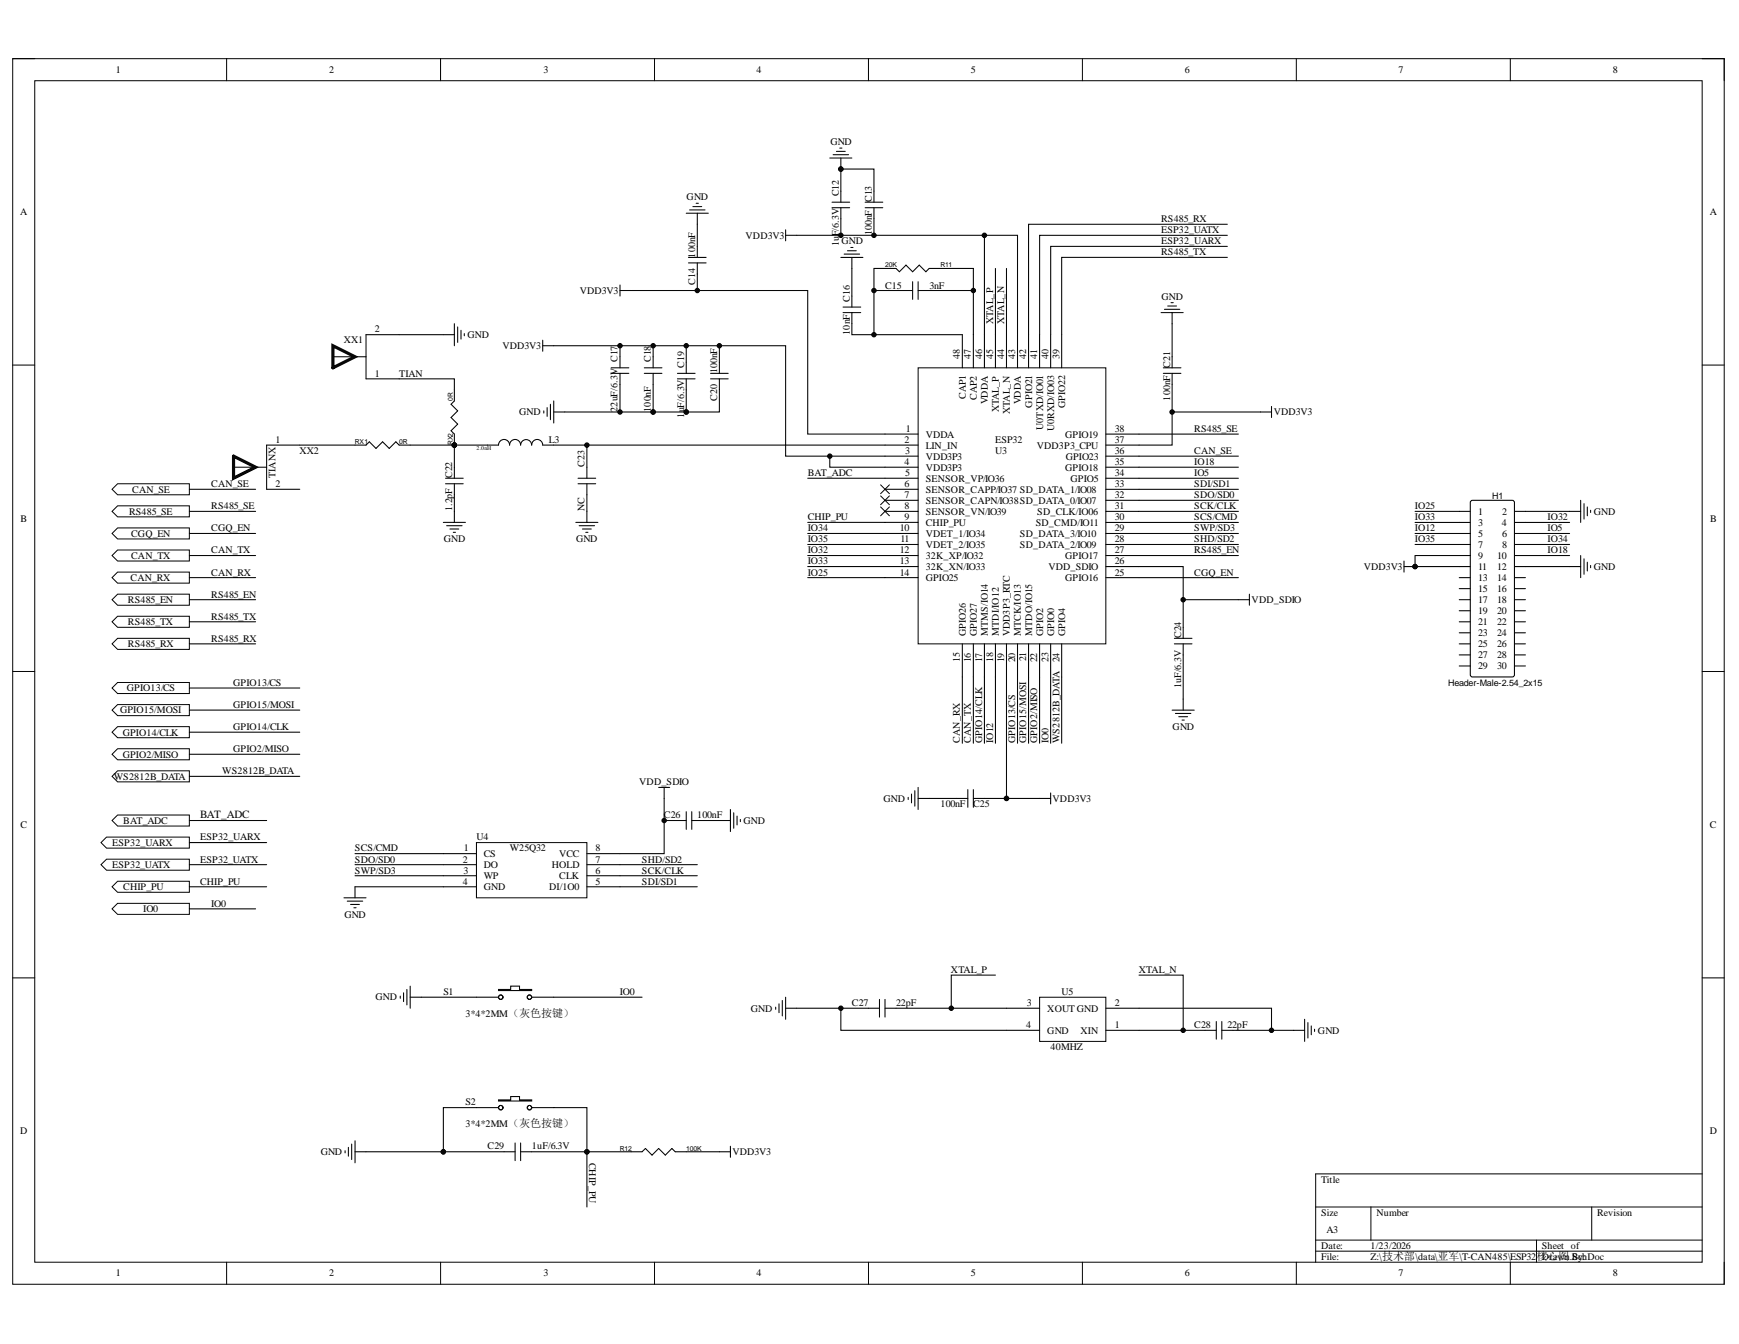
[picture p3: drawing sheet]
<svg xmlns="http://www.w3.org/2000/svg" width="279mm" height="216mm" viewBox="0 0 279 216" stroke-linecap="round" stroke-linejoin="round" font-family="sans-serif">
<defs><g id="words">
<g font-size="1.8">
<text x="32.1" y="131.4">BAT_ADC</text>
<text x="246.9" y="202.4">核心图 SchDoc</text>
</g>
<g font-size="1.6">
<text x="18.6" y="11.8">1</text>
<text x="52.9" y="11.8">2</text>
<text x="87.3" y="11.8">3</text>
<text x="121.6" y="11.8">4</text>
<text x="156" y="11.8">5</text>
<text x="190.4" y="11.8">6</text>
<text x="224.7" y="11.8">7</text>
<text x="259.1" y="11.8">8</text>
<text x="133.4" y="23.3">GND</text>
<text x="3.2" y="34.6">A</text>
<text x="110.3" y="32.1">GND</text>
<text x="134.8" y="31.6" transform="rotate(-90 134.8 31.6)">C12</text>
<text x="140.1" y="32.5" transform="rotate(-90 140.1 32.5)">C13</text>
<text x="186.5" y="35.7">RS485_RX</text>
<text x="274.7" y="34.6">A</text>
<text x="111.7" y="41.4" transform="rotate(-90 111.7 41.4)">100nF</text>
<text x="119.8" y="38.3">VDD3V3</text>
<text x="134.8" y="39.6" transform="rotate(-90 134.8 39.6)">1uF/6.3V</text>
<text x="135.2" y="39.3">GND</text>
<text x="140.1" y="37.8" transform="rotate(-90 140.1 37.8)">100nF</text>
<text x="186.5" y="39.3">ESP32_UARX</text>
<text x="186.5" y="37.5">ESP32_UATX</text>
<text x="186.5" y="41">RS485_TX</text>
<text x="93.1" y="47.2">VDD3V3</text>
<text x="111.7" y="45.8" transform="rotate(-90 111.7 45.8)">C14</text>
<text x="142.2" y="46.4">C15</text>
<text x="149.3" y="46.4">3nF</text>
<text x="60.2" y="53.4">2</text>
<text x="136.5" y="53.8" transform="rotate(-90 136.5 53.8)">10nF</text>
<text x="136.5" y="48.5" transform="rotate(-90 136.5 48.5)">C16</text>
<text x="159.6" y="52" transform="rotate(-90 159.6 52)">XTAL_P</text>
<text x="161.3" y="52" transform="rotate(-90 161.3 52)">XTAL_N</text>
<text x="186.6" y="48.1">GND</text>
<text x="55.2" y="55.2">XX1</text>
<text x="75.1" y="54.3">GND</text>
<text x="80.7" y="56.1">VDD3V3</text>
<text x="99.2" y="58.2" transform="rotate(-90 99.2 58.2)">C17</text>
<text x="104.6" y="58.2" transform="rotate(-90 104.6 58.2)">C18</text>
<text x="109.9" y="59" transform="rotate(-90 109.9 59)">C19</text>
<text x="115.2" y="60" transform="rotate(-90 115.2 60)">100nF</text>
<text x="154.2" y="57.7" transform="rotate(-90 154.2 57.7)">48</text>
<text x="156" y="57.7" transform="rotate(-90 156 57.7)">47</text>
<text x="157.8" y="57.7" transform="rotate(-90 157.8 57.7)">46</text>
<text x="159.6" y="57.7" transform="rotate(-90 159.6 57.7)">45</text>
<text x="161.3" y="57.7" transform="rotate(-90 161.3 57.7)">44</text>
<text x="163.1" y="57.7" transform="rotate(-90 163.1 57.7)">43</text>
<text x="164.9" y="57.7" transform="rotate(-90 164.9 57.7)">42</text>
<text x="166.7" y="57.7" transform="rotate(-90 166.7 57.7)">41</text>
<text x="168.4" y="57.7" transform="rotate(-90 168.4 57.7)">40</text>
<text x="170.2" y="57.7" transform="rotate(-90 170.2 57.7)">39</text>
<text x="188" y="59" transform="rotate(-90 188 59)">C21</text>
<text x="60.2" y="60.5">1</text>
<text x="64.1" y="60.5">TIAN</text>
<text x="115.2" y="64.4" transform="rotate(-90 115.2 64.4)">C20</text>
<text x="155.2" y="64" transform="rotate(-90 155.2 64)">CAP1</text>
<text x="156.9" y="64.2" transform="rotate(-90 156.9 64.2)">CAP2</text>
<text x="158.7" y="65" transform="rotate(-90 158.7 65)">VDDA</text>
<text x="164" y="65" transform="rotate(-90 164 65)">VDDA</text>
<text x="165.8" y="65.5" transform="rotate(-90 165.8 65.5)">GPIO21</text>
<text x="171.1" y="65.6" transform="rotate(-90 171.1 65.6)">GPIO22</text>
<text x="188" y="64.4" transform="rotate(-90 188 64.4)">100nF</text>
<text x="44.2" y="71.1">1</text>
<text x="83.4" y="66.7">GND</text>
<text x="88.2" y="71.1">L3</text>
<text x="99.2" y="66.2" transform="rotate(-90 99.2 66.2)">22uF/6.3V</text>
<text x="104.6" y="66.2" transform="rotate(-90 104.6 66.2)">100nF</text>
<text x="109.9" y="67.1" transform="rotate(-90 109.9 67.1)">1uF/6.3V</text>
<text x="145.3" y="71.1">2</text>
<text x="145.5" y="69.4">1</text>
<text x="148.7" y="70.3">VDDA</text>
<text x="159.9" y="71.1">ESP32</text>
<text x="160.5" y="66.2" transform="rotate(-90 160.5 66.2)">XTAL_P</text>
<text x="162.3" y="66.5" transform="rotate(-90 162.3 66.5)">XTAL_N</text>
<text x="167.6" y="69.1" transform="rotate(-90 167.6 69.1)">U0TXD/IO01</text>
<text x="169.4" y="69.3" transform="rotate(-90 169.4 69.3)">U0RXD/IO03</text>
<text x="171.1" y="70.3">GPIO19</text>
<text x="179.1" y="71.1">37</text>
<text x="179.1" y="69.4">38</text>
<text x="191.9" y="69.4">RS485_SE</text>
<text x="204.6" y="66.7">VDD3V3</text>
<text x="44.2" y="76.8" transform="rotate(-90 44.2 76.8)">TIANX</text>
<text x="48.1" y="72.9">XX2</text>
<text x="72.7" y="76.8" transform="rotate(-90 72.7 76.8)">C22</text>
<text x="93.9" y="75" transform="rotate(-90 93.9 75)">C23</text>
<text x="129.8" y="76.5">BAT_ADC</text>
<text x="145.3" y="74.7">4</text>
<text x="145.4" y="72.9">3</text>
<text x="145.4" y="76.5">5</text>
<text x="148.7" y="72.1">LIN_IN</text>
<text x="148.7" y="73.8">VDD3P3</text>
<text x="148.7" y="75.6">VDD3P3</text>
<text x="148.7" y="77.4">SENSOR_VP/IO36</text>
<text x="159.9" y="72.9">U3</text>
<text x="166.6" y="72.1">VDD3P3_CPU</text>
<text x="171.1" y="75.6">GPIO18</text>
<text x="171.2" y="73.8">GPIO23</text>
<text x="172" y="77.4">GPIO5</text>
<text x="179.1" y="76.5">34</text>
<text x="179.1" y="74.7">35</text>
<text x="179.1" y="72.9">36</text>
<text x="191.9" y="74.7">IO18</text>
<text x="191.9" y="76.5">IO5</text>
<text x="191.9" y="72.9">CAN_SE</text>
<text x="3.3" y="83.8">B</text>
<text x="20.7" y="82.7">RS485_SE</text>
<text x="21.2" y="79.2">CAN_SE</text>
<text x="33.9" y="81.8">RS485_SE</text>
<text x="33.9" y="78.2">CAN_SE</text>
<text x="44.2" y="78.2">2</text>
<text x="72.7" y="82.1" transform="rotate(-90 72.7 82.1)">1.2pF</text>
<text x="93.9" y="82.1" transform="rotate(-90 93.9 82.1)">NC</text>
<text x="129.8" y="83.6">CHIP_PU</text>
<text x="145.3" y="78.2">6</text>
<text x="145.3" y="80">7</text>
<text x="145.3" y="81.8">8</text>
<text x="145.3" y="83.6">9</text>
<text x="148.7" y="79.2">SENSOR_CAPP/IO37 SD_DATA_1/IO08</text>
<text x="148.7" y="81">SENSOR_CAPN/IO38SD_DATA_0/IO07</text>
<text x="148.7" y="82.7">SENSOR_VN/IO39</text>
<text x="166.7" y="82.7">SD_CLK/IO06</text>
<text x="179.1" y="83.6">30</text>
<text x="179.1" y="81.8">31</text>
<text x="179.1" y="80">32</text>
<text x="179.1" y="78.2">33</text>
<text x="191.9" y="83.6">SCS/CMD</text>
<text x="191.9" y="81.8">SCK/CLK</text>
<text x="191.9" y="80">SDO/SD0</text>
<text x="191.9" y="78.2">SDI/SD1</text>
<text x="227.3" y="83.6">IO33</text>
<text x="227.3" y="81.8">IO25</text>
<text x="237.5" y="82.7">1</text>
<text x="241.4" y="82.7">2</text>
<text x="248.6" y="83.6">IO32</text>
<text x="256.1" y="82.7">GND</text>
<text x="274.8" y="83.8">B</text>
<text x="21.1" y="89.7">CAN_TX</text>
<text x="21.1" y="86.2">CGQ_EN</text>
<text x="33.9" y="88.9">CAN_TX</text>
<text x="33.9" y="85.4">CGQ_EN</text>
<text x="71.3" y="87.1">GND</text>
<text x="92.6" y="87.1">GND</text>
<text x="129.8" y="88.9">IO32</text>
<text x="129.8" y="87.1">IO35</text>
<text x="129.8" y="85.4">IO34</text>
<text x="144.6" y="85.4">10</text>
<text x="144.6" y="88.9">12</text>
<text x="144.7" y="87.1">11</text>
<text x="148.7" y="84.4">CHIP_PU</text>
<text x="148.7" y="86.2">VDET_1/IO34</text>
<text x="148.7" y="88">VDET_2/IO35</text>
<text x="148.7" y="89.7">32K_XP/IO32</text>
<text x="163.9" y="88">SD_DATA_2/IO09</text>
<text x="163.9" y="86.2">SD_DATA_3/IO10</text>
<text x="166.4" y="84.4">SD_CMD/IO11</text>
<text x="171.1" y="89.7">GPIO17</text>
<text x="179.1" y="88.9">27</text>
<text x="179.1" y="87.1">28</text>
<text x="179.1" y="85.4">29</text>
<text x="191.9" y="85.4">SWP/SD3</text>
<text x="191.9" y="87.1">SHD/SD2</text>
<text x="191.9" y="88.9">RS485_EN</text>
<text x="227.3" y="87.1">IO35</text>
<text x="227.3" y="85.4">IO12</text>
<text x="237.5" y="84.4">3</text>
<text x="237.5" y="86.2">5</text>
<text x="237.5" y="88">7</text>
<text x="237.5" y="89.7">9</text>
<text x="240.5" y="89.7">10</text>
<text x="241.3" y="84.4">4</text>
<text x="241.4" y="86.2">6</text>
<text x="241.4" y="88">8</text>
<text x="248.6" y="88.9">IO18</text>
<text x="248.6" y="85.4">IO5</text>
<text x="248.6" y="87.1">IO34</text>
<text x="21" y="93.3">CAN_RX</text>
<text x="33.9" y="92.5">CAN_RX</text>
<text x="129.8" y="90.7">IO33</text>
<text x="129.8" y="92.5">IO25</text>
<text x="144.6" y="90.7">13</text>
<text x="144.6" y="92.5">14</text>
<text x="148.7" y="91.5">32K_XN/IO33</text>
<text x="148.7" y="93.3">GPIO25</text>
<text x="168.4" y="91.5">VDD_SDIO</text>
<text x="171.1" y="93.3">GPIO16</text>
<text x="179.1" y="92.5">25</text>
<text x="179.1" y="90.7">26</text>
<text x="191.9" y="92.5">CGQ_EN</text>
<text x="219.1" y="91.5">VDD3V3</text>
<text x="237.5" y="91.5">11</text>
<text x="237.5" y="93.3">13</text>
<text x="237.5" y="95.1">15</text>
<text x="240.5" y="91.5">12</text>
<text x="240.5" y="93.3">14</text>
<text x="240.5" y="95.1">16</text>
<text x="256.1" y="91.5">GND</text>
<text x="20.6" y="96.9">RS485_EN</text>
<text x="20.6" y="100.4">RS485_TX</text>
<text x="33.9" y="99.6">RS485_TX</text>
<text x="33.9" y="96">RS485_EN</text>
<text x="201.1" y="96.9">VDD_SDIO</text>
<text x="237.5" y="96.9">17</text>
<text x="237.5" y="98.6">19</text>
<text x="237.5" y="100.4">21</text>
<text x="240.5" y="96.9">18</text>
<text x="240.5" y="98.6">20</text>
<text x="240.5" y="100.4">22</text>
<text x="20.6" y="104">RS485_RX</text>
<text x="33.9" y="103.1">RS485_RX</text>
<text x="154.2" y="106.3" transform="rotate(-90 154.2 106.3)">15</text>
<text x="155.2" y="102.2" transform="rotate(-90 155.2 102.2)">GPIO26</text>
<text x="156" y="106.4" transform="rotate(-90 156 106.4)">16</text>
<text x="156.9" y="102.2" transform="rotate(-90 156.9 102.2)">GPIO27</text>
<text x="157.8" y="106.4" transform="rotate(-90 157.8 106.4)">17</text>
<text x="158.7" y="102.2" transform="rotate(-90 158.7 102.2)">MTMS/IO14</text>
<text x="159.6" y="106.3" transform="rotate(-90 159.6 106.3)">18</text>
<text x="160.5" y="102.2" transform="rotate(-90 160.5 102.2)">MTDI/IO12</text>
<text x="161.3" y="106.4" transform="rotate(-90 161.3 106.4)">19</text>
<text x="162.3" y="102.2" transform="rotate(-90 162.3 102.2)">VDD3P3_RTC</text>
<text x="163.1" y="106.4" transform="rotate(-90 163.1 106.4)">20</text>
<text x="164" y="102.2" transform="rotate(-90 164 102.2)">MTCK/IO13</text>
<text x="164.9" y="106.2" transform="rotate(-90 164.9 106.2)">21</text>
<text x="165.8" y="102.2" transform="rotate(-90 165.8 102.2)">MTDO/IO15</text>
<text x="166.7" y="106.4" transform="rotate(-90 166.7 106.4)">22</text>
<text x="167.6" y="102.2" transform="rotate(-90 167.6 102.2)">GPIO2</text>
<text x="168.4" y="106.3" transform="rotate(-90 168.4 106.3)">23</text>
<text x="169.4" y="102.2" transform="rotate(-90 169.4 102.2)">GPIO0</text>
<text x="170.2" y="106.4" transform="rotate(-90 170.2 106.4)">24</text>
<text x="171.1" y="102.2" transform="rotate(-90 171.1 102.2)">GPIO4</text>
<text x="189.8" y="102.5" transform="rotate(-90 189.8 102.5)">C24</text>
<text x="237.5" y="102.2">23</text>
<text x="237.5" y="104">25</text>
<text x="237.5" y="105.7">27</text>
<text x="237.5" y="107.5">29</text>
<text x="240.5" y="102.2">24</text>
<text x="240.5" y="104">26</text>
<text x="240.5" y="105.7">28</text>
<text x="240.5" y="107.5">30</text>
<text x="20.4" y="111.1">GPIO13/CS</text>
<text x="37.5" y="110.2">GPIO13/CS</text>
<text x="37.5" y="113.7">GPIO15/MOSI</text>
<text x="189.8" y="110.6" transform="rotate(-90 189.8 110.6)">1uF/6.3V</text>
<text x="19.3" y="114.6">GPIO15/MOSI</text>
<text x="19.7" y="118.2">GPIO14/CLK</text>
<text x="37.5" y="117.2">GPIO14/CLK</text>
<text x="154.2" y="119.4" transform="rotate(-90 154.2 119.4)">CAN_RX</text>
<text x="156" y="119.4" transform="rotate(-90 156 119.4)">CAN_TX</text>
<text x="157.8" y="119.4" transform="rotate(-90 157.8 119.4)">GPIO14/CLK</text>
<text x="159.6" y="119.4" transform="rotate(-90 159.6 119.4)">IO12</text>
<text x="163.1" y="119.4" transform="rotate(-90 163.1 119.4)">GPIO13/CS</text>
<text x="164.9" y="119.4" transform="rotate(-90 164.9 119.4)">GPIO15/MOSI</text>
<text x="166.7" y="119.4" transform="rotate(-90 166.7 119.4)">GPIO2/MISO</text>
<text x="168.4" y="119.4" transform="rotate(-90 168.4 119.4)">IO0</text>
<text x="170.2" y="119.4" transform="rotate(-90 170.2 119.4)">WS2812B_DATA</text>
<text x="188.4" y="117.2">GND</text>
<text x="18.3" y="125.3">WS2812B_DATA</text>
<text x="19.7" y="121.7">GPIO2/MISO</text>
<text x="35.7" y="124.3">WS2812B_DATA</text>
<text x="37.5" y="120.8">GPIO2/MISO</text>
<text x="102.7" y="126.1">VDD_SDIO</text>
<text x="106.7" y="131.4">C26</text>
<text x="112" y="131.4">100nF</text>
<text x="142" y="128.8">GND</text>
<text x="151.1" y="129.7">100nF</text>
<text x="156.3" y="129.7">C25</text>
<text x="169.1" y="128.8">VDD3V3</text>
<text x="3.3" y="133.1">C</text>
<text x="18" y="135.9">ESP32_UARX</text>
<text x="19.8" y="132.4">BAT_ADC</text>
<text x="32.1" y="135">ESP32_UARX</text>
<text x="57" y="136.8">SCS/CMD</text>
<text x="74.5" y="136.8">1</text>
<text x="76.6" y="135">U4</text>
<text x="77.7" y="137.7">CS</text>
<text x="81.9" y="136.8">W25Q32</text>
<text x="89.8" y="137.7">VCC</text>
<text x="95.7" y="136.8">8</text>
<text x="119.5" y="132.4">GND</text>
<text x="274.7" y="133.1">C</text>
<text x="18" y="139.5">ESP32_UATX</text>
<text x="19.8" y="143">CHIP_PU</text>
<text x="32.1" y="142.1">CHIP_PU</text>
<text x="32.1" y="138.6">ESP32_UATX</text>
<text x="57" y="138.6">SDO/SD0</text>
<text x="57" y="140.3">SWP/SD3</text>
<text x="74.4" y="138.6">2</text>
<text x="74.4" y="142.1">4</text>
<text x="74.4" y="140.3">3</text>
<text x="77.7" y="139.5">DO</text>
<text x="77.7" y="141.3">WP</text>
<text x="77.7" y="143">GND</text>
<text x="88.2" y="143">DI/1O0</text>
<text x="88.7" y="139.5">HOLD</text>
<text x="89.8" y="141.3">CLK</text>
<text x="95.7" y="138.6">7</text>
<text x="95.7" y="140.3">6</text>
<text x="95.7" y="142.1">5</text>
<text x="103.1" y="142.1">SDI/SD1</text>
<text x="103.1" y="140.3">SCK/CLK</text>
<text x="103.1" y="138.6">SHD/SD2</text>
<text x="23" y="146.5">IO0</text>
<text x="33.9" y="145.7">IO0</text>
<text x="55.3" y="147.4">GND</text>
<text x="60.3" y="160.7">GND</text>
<text x="71.2" y="159.9">S1</text>
<text x="99.6" y="159.9">IO0</text>
<text x="136.9" y="161.6">C27</text>
<text x="144" y="161.6">22pF</text>
<text x="152.8" y="156.3">XTAL_P</text>
<text x="165" y="161.6">3</text>
<text x="170.6" y="159.9">U5</text>
<text x="179.1" y="161.6">2</text>
<text x="183" y="156.3">XTAL_N</text>
<text x="74.8" y="163.3">3*4*2MM（灰色按键）</text>
<text x="120.6" y="162.5">GND</text>
<text x="164.9" y="165.2">4</text>
<text x="168.3" y="162.5">XOUT GND</text>
<text x="168.3" y="166">GND</text>
<text x="173.6" y="166">XIN</text>
<text x="179.1" y="165.2">1</text>
<text x="191.9" y="165.2">C28</text>
<text x="197.2" y="165.2">22pF</text>
<text x="211.8" y="166">GND</text>
<text x="168.8" y="168.7">40MHZ</text>
<text x="74.8" y="177.5">S2</text>
<text x="3.2" y="182.2">D</text>
<text x="51.5" y="185.6">GND</text>
<text x="74.8" y="181.1">3*4*2MM（灰色按键）</text>
<text x="78.3" y="184.7">C29</text>
<text x="85.4" y="184.7">1uF/6.3V</text>
<text x="117.7" y="185.6">VDD3V3</text>
<text x="274.7" y="182.2">D</text>
<text x="94.7" y="186.8" transform="rotate(90 94.7 186.8)">CHIP_PU</text>
<text x="212.3" y="190">Title</text>
<text x="212.3" y="195.3">Size</text>
<text x="221.1" y="195.3">Number</text>
<text x="256.6" y="195.3">Revision</text>
<text x="212.3" y="200.6">Date:</text>
<text x="212.3" y="202.4">File:</text>
<text x="213.1" y="198">A3</text>
<text x="220.2" y="200.6">1/23/2026</text>
<text x="220.2" y="202.4">Z:\技术部\data\亚军\T-CAN485\ESP32</text>
<text x="247.7" y="200.6">Sheet of</text>
<text x="247.7" y="202.4">Drawn.By:</text>
<text x="18.6" y="205">1</text>
<text x="52.9" y="205">2</text>
<text x="87.3" y="205">3</text>
<text x="121.6" y="205">4</text>
<text x="156" y="205">5</text>
<text x="190.4" y="205">6</text>
<text x="224.7" y="205">7</text>
<text x="259.1" y="205">8</text>
</g>
<g font-size="1.4">
<text x="239.8" y="80.1">H1</text>
<text x="232.7" y="110.2">Header-Male-2.54_2x15</text>
</g>
<g font-size="1.1">
<text x="142.2" y="42.9">20K</text>
<text x="151.1" y="42.9">R11</text>
<text x="72.8" y="64.4" transform="rotate(-90 72.8 64.4)">0R</text>
<text x="57" y="71.3">RX1</text>
<text x="64.1" y="71.3">0R</text>
<text x="72.8" y="71.5" transform="rotate(-90 72.8 71.5)">RX2</text>
<text x="99.6" y="184.8">R12</text>
<text x="110.2" y="184.8">100K</text>
</g>
<text font-size=".9" x="76.6" y="72.3">2.0nH</text>
</g></defs>
<path d="M2 9.4h275v196.9h-275z" fill="none" stroke="#000" stroke-width=".16"/>
<path d="M5.6 13h267.9v189.8h-267.9z" fill-rule="evenodd" fill="#fff"/>
<g fill="none" stroke="#000" stroke-width=".16">
<path d="M2 9.4h3.6M5.6 13h267.9v189.8h-267.9zM36.4 9.4v3.6M70.8 9.4v3.6M105.2 9.4v3.6M139.5 9.4v3.6M173.9 9.4v3.6M208.3 9.4v3.6M242.7 9.4v3.6M273.5 9.4h3.5v3.6M2 58.6h3.6M273.5 58.6h3.5"/>
<path d="M2 107.9h3.6M273.5 107.9h3.5M2 157.1h3.6M273.5 157.1h3.5M211.4 193.9h62.1M211.4 199.2h62.1M220.3 193.9v5.3M246.9 199.2v3.6M255.7 193.9v5.3M273.5 188.6h-62.1v14.2M36.4 202.8v3.5M70.8 202.8v3.5"/>
<path d="M105.2 202.8v3.5M139.5 202.8v3.5M173.9 202.8v3.5M208.3 202.8v3.5M211.4 201h62.1M242.7 202.8v3.5M277 202.8v3.5"/>
<circle cx="135.1" cy="27.2" r=".35"/>
<circle cx="135.1" cy="37.8" r=".36"/>
<circle cx="140.4" cy="37.8" r=".36"/>
<circle cx="158.2" cy="37.8" r=".36"/>
<circle cx="104.9" cy="55.5" r=".35"/>
<circle cx="156.4" cy="46.7" r=".35"/>
<circle cx="133.3" cy="73.3" r=".35"/>
<circle cx="188.3" cy="66.2" r=".36"/>
<circle cx="190.1" cy="96.3" r=".35"/>
<circle cx="161.7" cy="128.3" r=".35"/>
<circle cx="94.3" cy="185" r=".35"/>
</g>
<g fill="#000">
<circle cx="135.1" cy="27.2" r=".35"/>
<circle cx="135.1" cy="37.8" r=".36"/>
<circle cx="140.4" cy="37.8" r=".36"/>
<circle cx="158.2" cy="37.8" r=".36"/>
<circle cx="104.9" cy="55.5" r=".35"/>
<circle cx="156.4" cy="46.7" r=".35"/>
<circle cx="133.3" cy="73.3" r=".35"/>
<circle cx="188.3" cy="66.2" r=".36"/>
<circle cx="190.1" cy="96.3" r=".35"/>
<circle cx="161.7" cy="128.3" r=".35"/>
<circle cx="94.3" cy="185" r=".35"/>
</g>
<g fill="none" stroke="#000" stroke-width=".17">
<path d="M110.3 34.3h3.5M110.8 33.7h2.5M111.3 33.2h1.4M111.9 32.7h.3M112 34.3v1.7M128 37.8h35.5v16M133.3 25.4h3.6M133.7 33.4h2.8M133.7 32.5h2.8M133.9 24.9h2.4M134.4 24.3h1.4M134.9 23.8h.4"/>
<path d="M135.1 25.4v1.8M135.1 30.7v1.8M135.1 33.4v4.4M136.7 39.8h.3M139 33.4h2.8M139 32.5h2.8M140.4 30.7v1.8M140.4 33.4v4.4M158.2 37.8v16M197.2 37.8h-30.2v16M197.2 39.6h-28.4v14.2M101.4 46.7h28.4v23h12.4"/>
<path d="M103.5 60h2.9M103.5 59.1h2.9M104.9 55.5v3.6M104.9 60v1.7M108.8 60h2.9M110.3 58.2v1.8M135.1 41.4h3.5M135.5 50.2h2.8M135.5 49.3h2.8M135.6 40.8h2.5M136.2 40.3h1.4M136.9 50.2v3.6h17.7"/>
<path d="M136.9 41.4v1.7M136.9 47.6v1.7M142.2 43.1h1.8l.5 .6 1.1-1.1 1 1.1 1.1-1.1 1.1 1.1 .5-.6h7.1v10.7M144.9 46.7h1.7M146.6 45.3v2.8M147.5 45.3v2.8M147.5 46.7h8.9M159.9 43.1v10.7M161.7 43.1v10.7M186.5 50.2h3.6M186.9 60h2.8M186.9 59.1h2.8"/>
<path d="M187.1 49.7h2.5M187.6 49.2h1.4M188.1 48.6h.4M188.3 60v11.5h-5.3M188.3 50.2v8.9M87.4 66v.4M87.9 65.5v1.4M88.4 64.9v2.5M89 64.4v3.6M89 66.2h1.7M108.8 60.9h2.9M110.3 60.9v1.7"/>
<path d="M133.3 73.3v1.8h8.9M183 78.6h16M183 76.8h16M183 75.1h16M183 73.3h16M183 69.7h16M188.3 66.2h14.2M129.8 87.5h12.4M129.8 89.2h12.4M129.8 91h12.4M129.8 83.9h12.4M183 91h7.1v11.5"/>
<path d="M183 87.5h16M183 89.2h16M183 92.8h16M183 85.7h16M183 83.9h16M183 82.1h16M183 80.4h16M190.1 96.3h10.6M200.7 95.4v1.8M154.6 108.8v10.6M156.4 108.8v10.6M158.2 108.8v10.6"/>
<path d="M159.9 108.8v10.6M163.5 108.8v10.6M165.3 108.8v10.6M167 108.8v10.6M168.8 108.8v10.6M170.6 108.8v10.6M188.3 114.1h3.6M188.7 103.4h2.8M188.7 102.5h2.8M188.9 114.6h2.4M189.4 115.1h1.4M189.9 115.7h.4"/>
<path d="M190.1 103.4v10.7M145.9 128.1v.3M146.4 127.6v1.4M147 127v2.5M147.5 128.3h1.8M147.5 126.5v3.5M153.7 128.3h1.8M155.5 126.8v2.9M156.4 126.8v2.9M156.4 128.3h5.3"/>
</g>
<path d="M147.5 59.1h30.2v44.3h-30.2z" fill-rule="evenodd" fill="#fff"/>
<g fill="none" stroke="#000" stroke-width=".16">
<path d="M147.5 59.1h30.2v44.3h-30.2z"/>
<circle cx="135.1" cy="27.2" r=".35"/>
<circle cx="99.6" cy="55.5" r=".35"/>
<circle cx="110.3" cy="55.5" r=".35"/>
<circle cx="112" cy="46.7" r=".35"/>
<circle cx="115.6" cy="55.5" r=".35"/>
<circle cx="140.4" cy="53.8" r=".35"/>
<circle cx="140.4" cy="46.7" r=".35"/>
<circle cx="73" cy="71.5" r=".36"/>
<circle cx="94.3" cy="71.5" r=".36"/>
<circle cx="99.6" cy="66.2" r=".35"/>
<circle cx="104.9" cy="66.2" r=".35"/>
<circle cx="110.3" cy="66.2" r=".35"/>
<circle cx="161.7" cy="128.3" r=".35"/>
</g>
<g fill="none" stroke="#000" stroke-width=".17">
<path d="M112 36v5.4M126.2 36.9v1.8M126.2 37.8h1.8M135.1 30.7v-3.5h5.3v3.5M197.2 36h-31.9v23.1M53.5 57.3h5.3M73 53.8h-14.2v7.1h14.2v3.5l-.5 .5 1 1.1-1 1.1 1 1-1 1.1 .5 .5v7.1M73 52v3.5M73.5 52.5v2.5M74.1 53.1v1.4M74.6 53.6v.3M87.2 55.5h39v17.8h21.3"/>
<path d="M87.2 54.7v1.7M99.6 46.7h1.8M99.6 45.8v1.8M99.6 55.5v1.8M110.3 55.5v2.7M110.6 41.4h2.8M110.6 42.2h2.8M112 42.2v4.5M115.6 55.5v2.7M136.9 43.1v4.5M140.4 46.7h4.5M142.2 43.1h-1.8v10.7"/>
<path d="M154.6 53.8v5.3M156.4 53.8v5.3M158.2 53.8v5.3M159.9 53.8v5.3M161.7 53.8v5.3M163.5 53.8v5.3M167 53.8v5.3M168.8 53.8v5.3M197.2 41.3h-26.6v17.8M37.5 75.1h5.3M71.6 76.8h2.8M71.6 77.7h2.8"/>
<path d="M73 77.7v6.2M94.3 71.5v3.6M94.3 79.5v4.4M99.6 61.7v4.5M104.9 61.7v4.5h-14.2M110.3 62.6v3.6h-5.4M115.6 62.6v3.6h-5.3M142.2 69.7h5.3M142.2 75.1h5.3M142.2 76.8h5.3M142.2 78.6h5.3M147.5 71.5h-60.3a.89 .89 0 0 0-.9-.9 .89 .89 0 0 0-.9 .9 .89 .89 0 0 0-.9-.9 .89 .89 0 0 0-.9 .9 .89 .89 0 0 0-.8-.9 .89 .89 0 0 0-.9 .9 .89 .89 0 0 0-.9-.9 .89 .89 0 0 0-.9 .9h-16l-.5-.5-1.1 1-1-1-1.1 1-1.1-1-.5 .5h-16v7.1h5.4"/>
<path d="M177.7 69.7h5.3M177.7 71.5h5.3M177.7 73.3h5.3M177.7 75.1h5.3M177.7 76.8h5.3M177.7 78.6h5.3M202.5 66.2h1.8M204.3 65.3v1.8M71.2 83.9h3.6M71.8 84.5h2.4M72.3 85h1.4M72.8 85.5h.4"/>
<path d="M92.5 83.9h3.6M93.1 84.5h2.4M93.6 85h1.4M94.1 85.5h.4M129.8 92.8h17.7M142.2 80.4h5.3M142.2 82.1h5.3M142.2 83.9h5.3M142.2 85.7h5.3M142.2 87.5h5.3M142.2 89.2h5.3M142.2 91h5.3"/>
<path d="M177.7 80.4h5.3M177.7 82.1h5.3M177.7 83.9h5.3M177.7 87.5h5.3M177.7 89.2h5.3M177.7 91h5.3M177.7 92.8h5.3M177.7 85.7h5.3M154.6 103.4v5.4M156.4 103.4v5.4M158.2 103.4v5.4M159.9 103.4v5.4"/>
<path d="M161.7 103.4v24.9h7.1M163.5 103.4v5.4M165.3 103.4v5.4M167 103.4v5.4M168.8 103.4v5.4M170.6 103.4v5.4M57 137.1h14.2M57 138.9h14.2M99.6 138.9h12.4M105.8 126.5h1.8M106.7 126.5v10.6h-7.1M108.5 131.8h1.8"/>
<path d="M110.3 130.4v2.8M111.1 130.4v2.8M111.1 131.8h4.5M149.3 128.3h4.4M168.8 127.4v1.7M55.3 144.2h3.5M55.8 144.8h2.5M56.3 145.3h1.4M56.9 145.8h.3M57 140.7h14.2M71.2 142.5h-14.2v1.7M99.6 140.7h12.4"/>
<path d="M99.6 142.5h12.4"/>
</g>
<g fill="#000">
<circle cx="135.1" cy="27.2" r=".35"/>
<circle cx="99.6" cy="55.5" r=".35"/>
<circle cx="110.3" cy="55.5" r=".35"/>
<circle cx="112" cy="46.7" r=".35"/>
<circle cx="115.6" cy="55.5" r=".35"/>
<circle cx="140.4" cy="53.8" r=".35"/>
<circle cx="140.4" cy="46.7" r=".35"/>
<circle cx="73" cy="71.5" r=".36"/>
<circle cx="94.3" cy="71.5" r=".36"/>
<circle cx="99.6" cy="66.2" r=".35"/>
<circle cx="104.9" cy="66.2" r=".35"/>
<circle cx="110.3" cy="66.2" r=".35"/>
<circle cx="161.7" cy="128.3" r=".35"/>
</g>
<path d="M53.5 55.5l3.5 1.8-3.5 1.8zM37.5 73.3l3.6 1.8-3.6 1.7z" fill="none" stroke="#000" stroke-width=".51"/>
<path d="M76.5 135.4h17.8v8.8h-17.8z" fill-rule="evenodd" fill="#fff"/>
<g fill="none" stroke="#000" stroke-width=".16">
<path d="M76.5 135.4h17.8v8.8h-17.8z"/>
<circle cx="106.7" cy="131.8" r=".35"/>
</g>
<g fill="none" stroke="#000" stroke-width=".17">
<path d="M71.2 137.1h5.3M71.2 138.9h5.3M94.3 137.1h5.3M94.3 138.9h5.3M106.7 131.8h1.8M115.6 131.8h1.8M117.4 130v3.6M117.9 130.6v2.4M118.4 131.1v1.4M118.9 131.6v.4M71.2 140.7h5.3M71.2 142.5h5.3"/>
<path d="M94.3 140.7h5.3M94.3 142.5h5.3"/>
</g>
<circle cx="106.7" cy="131.8" r=".35" fill="#000"/>
<path d="M167 160.2h10.7v7.1h-10.7z" fill-rule="evenodd" fill="#fff"/>
<g fill="none" stroke="#000" stroke-width=".16">
<path d="M167 160.2h10.7v7.1h-10.7z"/>
<circle cx="135.1" cy="162" r=".35"/>
<circle cx="152.8" cy="162" r=".35"/>
<circle cx="190.1" cy="165.5" r=".35"/>
<circle cx="204.3" cy="165.5" r=".35"/>
</g>
<g fill="none" stroke="#000" stroke-width=".17">
<path d="M159.9 156.6h-7.1v5.4M183 156.6h7.1v8.9M124.6 161.8v.3M125.2 161.3v1.4M125.7 160.7v2.5M126.2 162h15.1M126.2 160.2v3.5M135.1 162v3.5h31.9M141.3 160.5v2.9M142.2 162h24.8M142.2 160.5v2.9M177.7 162h26.6v3.5"/>
<path d="M177.7 165.5h17.7M195.4 164.1v2.8M196.3 165.5h13.3M196.3 164.1v2.8M209.6 163.7v3.6M210.1 164.3v2.5M210.7 164.8v1.4M211.2 165.3v.4"/>
</g>
<g fill="#000">
<circle cx="135.1" cy="162" r=".35"/>
<circle cx="152.8" cy="162" r=".35"/>
<circle cx="190.1" cy="165.5" r=".35"/>
<circle cx="204.3" cy="165.5" r=".35"/>
</g>
<path d="M18 89.2l.9-.8h11.5v1.7h-11.5z" fill-rule="evenodd" fill="#fff"/>
<path d="M18 89.2l.9-.8h11.5v1.7h-11.5z" fill="none" stroke="#000" stroke-width=".16"/>
<path d="M18 92.8l.9-.9h11.5v1.8h-11.5z" fill-rule="evenodd" fill="#fff"/>
<path d="M18 92.8l.9-.9h11.5v1.8h-11.5z" fill="none" stroke="#000" stroke-width=".16"/>
<path d="M18 96.3l.9-.9h11.5v1.8h-11.5z" fill-rule="evenodd" fill="#fff"/>
<path d="M18 96.3l.9-.9h11.5v1.8h-11.5z" fill="none" stroke="#000" stroke-width=".16"/>
<path d="M18 99.9l.9-.9h11.5v1.8h-11.5z" fill-rule="evenodd" fill="#fff"/>
<path d="M18 99.9l.9-.9h11.5v1.8h-11.5z" fill="none" stroke="#000" stroke-width=".16"/>
<path d="M18 103.4l.9-.9h11.5v1.8h-11.5z" fill-rule="evenodd" fill="#fff"/>
<path d="M18 103.4l.9-.9h11.5v1.8h-11.5z" fill="none" stroke="#000" stroke-width=".16"/>
<path d="M30.4 89.2h10.7M30.4 92.8h10.7M30.4 96.3h10.7M30.4 99.9h10.7M30.4 103.4h10.7" fill="none" stroke="#000" stroke-width=".17"/>
<path d="M18 110.5l.9-.9h11.5v1.8h-11.5z" fill-rule="evenodd" fill="#fff"/>
<path d="M18 110.5l.9-.9h11.5v1.8h-11.5z" fill="none" stroke="#000" stroke-width=".16"/>
<path d="M18 114.1l.9-.9h11.5v1.8h-11.5z" fill-rule="evenodd" fill="#fff"/>
<path d="M18 114.1l.9-.9h11.5v1.8h-11.5z" fill="none" stroke="#000" stroke-width=".16"/>
<path d="M18 117.6l.9-.9h11.5v1.8h-11.5z" fill-rule="evenodd" fill="#fff"/>
<path d="M18 117.6l.9-.9h11.5v1.8h-11.5z" fill="none" stroke="#000" stroke-width=".16"/>
<path d="M18 121.2l.9-.9h11.5v1.8h-11.5z" fill-rule="evenodd" fill="#fff"/>
<path d="M18 121.2l.9-.9h11.5v1.8h-11.5z" fill="none" stroke="#000" stroke-width=".16"/>
<path d="M18 124.7l.9-.9h11.5v1.8h-11.5z" fill-rule="evenodd" fill="#fff"/>
<path d="M18 124.7l.9-.9h11.5v1.8h-11.5z" fill="none" stroke="#000" stroke-width=".16"/>
<path d="M30.4 110.5h17.8M30.4 114.1h17.8M30.4 117.6h17.8M30.4 121.2h17.8M30.4 124.7h17.8" fill="none" stroke="#000" stroke-width=".17"/>
<path d="M16.2 135.4l.9-.9h13.3v1.7h-13.3z" fill-rule="evenodd" fill="#fff"/>
<path d="M16.2 135.4l.9-.9h13.3v1.7h-13.3z" fill="none" stroke="#000" stroke-width=".16"/>
<path d="M16.2 138.9l.9-.9h13.3v1.8h-13.3z" fill-rule="evenodd" fill="#fff"/>
<path d="M16.2 138.9l.9-.9h13.3v1.8h-13.3z" fill="none" stroke="#000" stroke-width=".16"/>
<path d="M18 142.5l.9-.9h11.5v1.7h-11.5z" fill-rule="evenodd" fill="#fff"/>
<path d="M18 142.5l.9-.9h11.5v1.7h-11.5z" fill="none" stroke="#000" stroke-width=".16"/>
<path d="M30.4 135.4h12.4M30.4 138.9h12.4M30.4 142.5h12.4" fill="none" stroke="#000" stroke-width=".17"/>
<path d="M18 146l.9-.9h11.5v1.8h-11.5z" fill-rule="evenodd" fill="#fff"/>
<path d="M18 146l.9-.9h11.5v1.8h-11.5z" fill="none" stroke="#000" stroke-width=".16"/>
<path d="M30.4 146h10.7" fill="none" stroke="#000" stroke-width=".17"/>
<path d="M18 131.8l.9-.9h11.5v1.8h-11.5z" fill-rule="evenodd" fill="#fff"/>
<path d="M18 131.8l.9-.9h11.5v1.8h-11.5z" fill="none" stroke="#000" stroke-width=".16"/>
<path d="M30.4 131.8h12.4" fill="none" stroke="#000" stroke-width=".17"/>
<path d="M18 85.7l.9-.9h11.5v1.8h-11.5z" fill-rule="evenodd" fill="#fff"/>
<g fill="none" stroke="#000" stroke-width=".16">
<path d="M18 85.7l.9-.9h11.5v1.8h-11.5z"/>
<circle cx="227.3" cy="91" r=".35"/>
<circle cx="94.3" cy="185" r=".35"/>
</g>
<g fill="none" stroke="#000" stroke-width=".17">
<path d="M129.8 76.8h12.4M30.4 85.7h10.7M225.6 90.1v1.8M225.6 91h1.8M227.4 82.1h8.8M227.4 83.9h8.8M227.4 85.7h8.8M227.4 87.5h8.8M234.4 91h1.8M234.4 89.2h1.8M234.4 92.8h1.8M234.4 94.6h1.8"/>
<path d="M234.4 96.3h1.8M234.4 98.1h1.8M234.4 99.9h1.8M236.4 80.4h6.6h.1l.2 .3v27.7l-.2 .3h-.1h-6.4l-.3-.1-.1-.2v-27.7zM243.3 91h10.7M243.3 82.1h8.9M243.3 83.9h8.9M243.3 85.7h8.9M243.3 87.5h8.9M243.3 89.2h8.9M243.3 92.8h1.8M243.3 94.6h1.8"/>
<path d="M243.3 96.3h1.8M243.3 98.1h1.8M243.3 99.9h1.8M254 89.2v3.6M254.5 89.8v2.5M255 90.3v1.4M255.6 90.8v.4M234.4 101.7h1.8M234.4 103.4h1.8M234.4 105.2h1.8M234.4 107h1.8M243.3 101.7h1.8"/>
<path d="M243.3 103.4h1.8M243.3 105.2h1.8M243.3 107h1.8M76.6 177.9h3.5M85.4 177.9h3.6M81 185h1.8M82.8 183.6v2.8M83.6 183.6v2.8M83.6 185h1.8M101.4 185h1.8l.5-.5 1.1 1.1 1-1.1 1.1 1.1 1.1-1.1 .5 .5h1.8"/>
</g>
<g fill="#000">
<circle cx="227.3" cy="91" r=".35"/>
<circle cx="94.3" cy="185" r=".35"/>
</g>
<path d="M80.1 176.7h2v-.5h1.4v.5h1.9v.2h-5.3z" fill-rule="evenodd" fill="#fff"/>
<g fill="none" stroke="#000" stroke-width=".17">
<path d="M76.5 160.2h3.6M80.1 176.7h2v-.5h1.4v.5h1.9v.2h-5.3zM85.4 160.2h3.6"/>
<circle cx="80.5" cy="177.9" r=".36"/>
<circle cx="85.1" cy="177.9" r=".35"/>
</g>
<path d="M80.1 158.9h1.9v-.5h1.5v.5h1.9v.2h-5.3z" fill-rule="evenodd" fill="#fff"/>
<g fill="none" stroke="#000" stroke-width=".17">
<path d="M98.2 59.1h2.8M98.2 60h2.8M99.6 57.3v1.8M99.6 60v1.7M114.2 60h2.8M115.6 58.2v1.8M92.9 76.8h2.8M92.9 77.7h2.8M94.3 75.1v1.7M94.3 77.7v1.8M114.2 60.9h2.8M115.6 60.9v1.7"/>
<path d="M129.8 85.7h12.4M64.8 159.5v1.4M65.4 158.9v2.5M65.9 158.4v3.6M80.1 158.9h1.9v-.5h1.5v.5h1.9v.2h-5.3zM64.3 160v.4M65.9 160.2h10.6M76.6 177.9h-5.4v7.1h9.8M89 177.9h5.3v16M89 160.2h14.2M55.4 184.9v.3M56 184.3v1.4"/>
<path d="M56.5 183.8v2.5M57 185h14.2M57 183.3v3.5M85.4 185h16M110.3 185h7.1M117.4 184.1v1.8"/>
<circle cx="80.5" cy="160.2" r=".36"/>
<circle cx="85.1" cy="160.2" r=".35"/>
</g>
<circle cx="71.2" cy="185" r=".35" fill="#000"/>
<g fill="none" stroke="#000" stroke-width=".16">
<path d="M141.5 77.9l1.4 1.4M141.5 79.7l1.4 1.4M142.9 77.9l-1.4 1.4M142.9 79.7l-1.4 1.4M141.5 81.4l1.4 1.5M142.9 81.4l-1.4 1.5"/>
<circle cx="71.2" cy="185" r=".35"/>
</g>
<path d="M18 82.1l.9-.8h11.5v1.7h-11.5z" fill-rule="evenodd" fill="#fff"/>
<path d="M18 82.1l.9-.8h11.5v1.7h-11.5z" fill="none" stroke="#000" stroke-width=".16"/>
<path d="M18 78.6l.9-.9h11.5v1.8h-11.5z" fill-rule="evenodd" fill="#fff"/>
<g fill="none" stroke="#000" stroke-width=".16">
<path d="M18 78.6l.9-.9h11.5v1.8h-11.5z"/>
<circle cx="227.3" cy="91" r=".35"/>
</g>
<path d="M30.4 78.6h10.7M30.4 82.1h10.7M234.4 89.2h-7v1.8h7M252.2 82.1h1.8M254 80.4v3.5M254.5 80.9v2.5M255 81.4v1.5M255.6 82v.3" fill="none" stroke="#000" stroke-width=".17"/>
<circle cx="227.3" cy="91" r=".35" fill="#000"/>
<use href="#words"/>
</svg>
